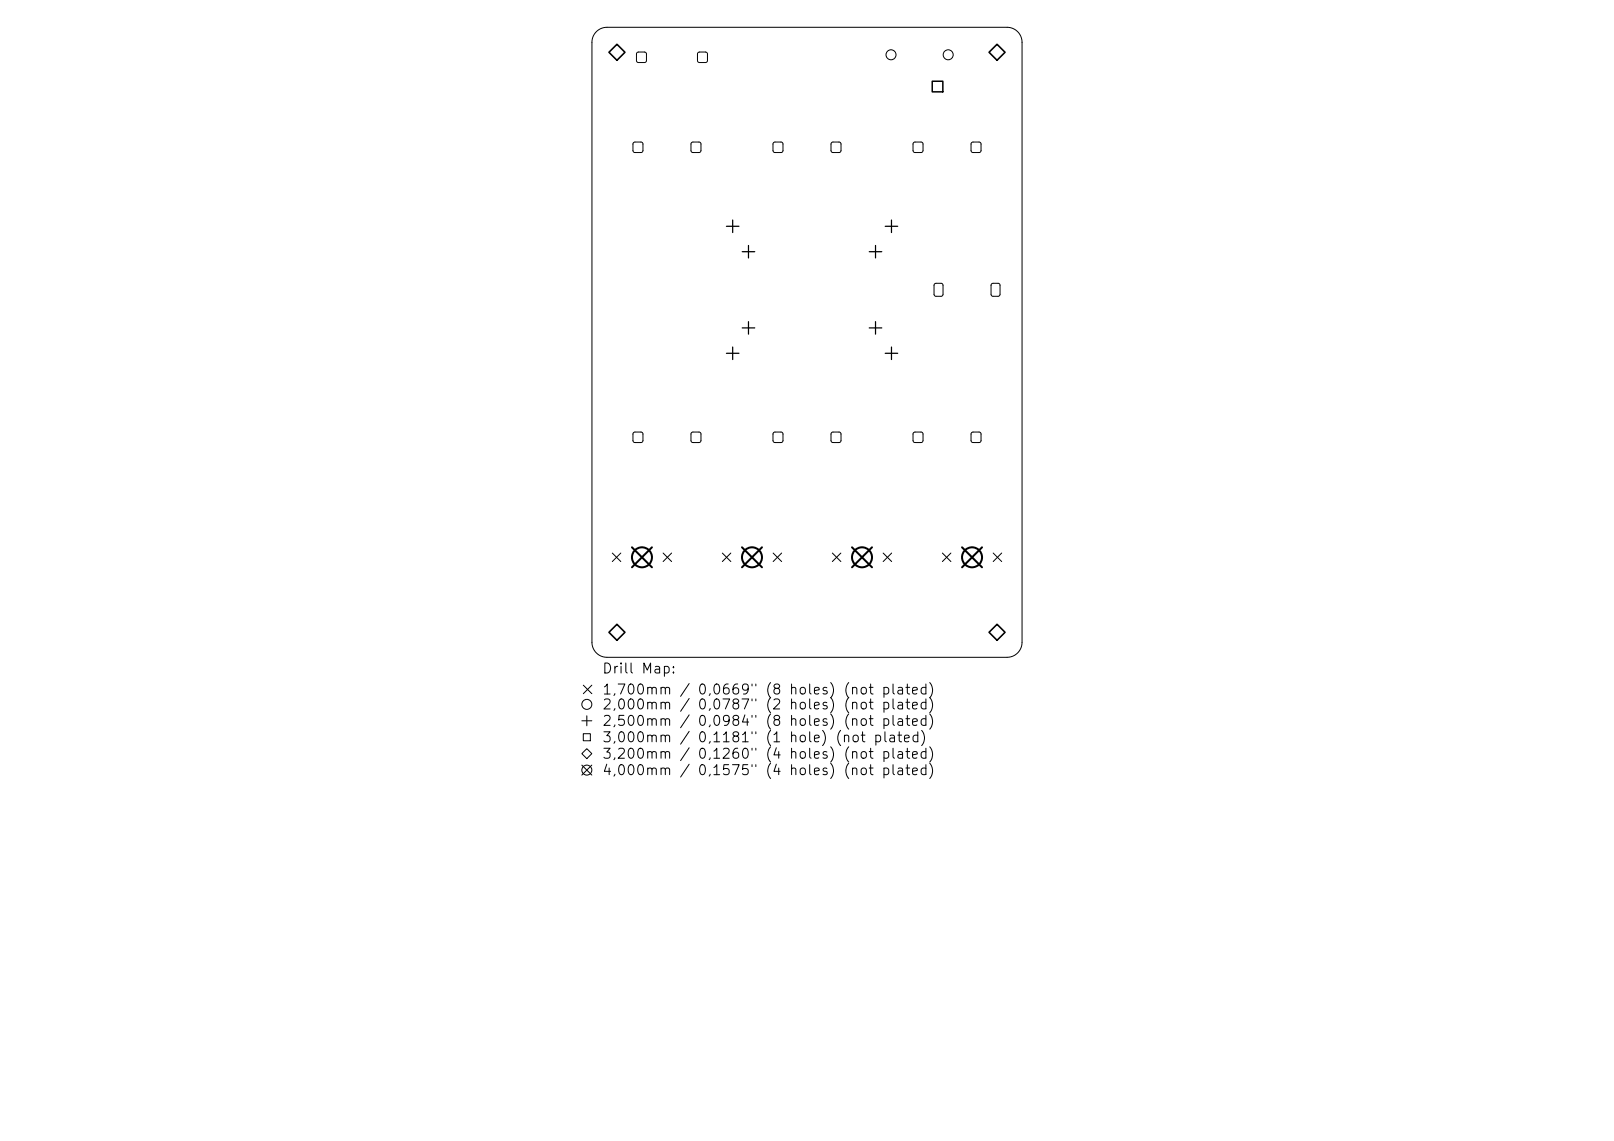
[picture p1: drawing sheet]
<svg xmlns="http://www.w3.org/2000/svg" width="297mm" height="210mm" viewBox="0 0 297 210" stroke-linecap="round" stroke-linejoin="round" font-family="sans-serif">
<defs><g id="words">
<g font-size="1.8">
<text x="110.7" y="124.4">Drill Map:</text>
<text x="110.7" y="128.3">1,700mm / 0,0669&quot; (8 holes) (not plated)</text>
<text x="110.7" y="131">2,000mm / 0,0787&quot; (2 holes) (not plated)</text>
<text x="110.7" y="134.1">2,500mm / 0,0984&quot; (8 holes) (not plated)</text>
<text x="110.7" y="137.1">3,000mm / 0,1181&quot; (1 hole) (not plated)</text>
<text x="110.7" y="140.1">3,200mm / 0,1260&quot; (4 holes) (not plated)</text>
<text x="110.7" y="143.1">4,000mm / 0,1575&quot; (4 holes) (not plated)</text>
</g>
</g></defs>
<g fill="none" stroke="#000" stroke-width=".18">
<path d="M109.7 5.8a2.76 2.76 0 0 1 2-.8h73.6a2.76 2.76 0 0 1 2.8 2.8v110.4a2.76 2.76 0 0 1-2.8 2.8h-73.6a2.76 2.76 0 0 1-2.8-2.8v-110.4a2.76 2.76 0 0 1 .8-2zM117.2 9.7l.3-.1 1.4 .1 .1 1.4-.1 .3-.3 .1-1.4-.1-.1-1.5zM128.5 9.7l.2-.1 1.4 .1 .1 .2-.1 1.5-.3 .1-1.3-.1-.2-.3zM116.6 26.3l.2-.2 1.4 .2 .1 1.4-.1 .3-1.4 .1-.2-.1-.1-1.5zM127.3 26.3l.2-.2 1.4 .2 .1 .2-.1 1.5-1.4 .1-.2-.1-.1-.3zM142.4 26.3l.2-.2 1.4 .2 .1 .2-.1 1.5-1.4 .1-.2-.1-.2-.3zM153 26.3l.3-.2 1.4 .2 .1 .2-.1 1.5-1.4 .1-.3-.1-.1-.3zM168.1 26.3l.3-.2 1.3 .2 .2 .2-.2 1.5-1.3 .1-.3-.1-.1-.3zM178.8 26.3l.3-.2 1.3 .2 .1 1.4-.1 .3-1.3 .1-.3-.1-.1-1.5zM172 52.3l1.2-.2 .3 .2v1.9l-.2 .3h-1.1l-.3-.1v-1.9zM182.5 52.3l1.2-.2 .3 .2v1.9l-.2 .3h-1.1l-.3-.1v-1.9zM116.6 79.6l.2-.1 1.4 .1 .1 1.5-.1 .2-.3 .2-1.3-.2-.1-1.4z"/>
<path d="M127.3 79.6l.2-.1 1.4 .1 .1 .3-.1 1.4-.3 .2-1.3-.2-.1-.2zM142.4 79.6l.2-.1 1.4 .1 .1 .3-.1 1.4-.3 .2-1.3-.2-.2-.2zM153 79.6l.3-.1 1.4 .1 .1 .3-.1 1.4-.3 .2-1.4-.2-.1-.2zM168.1 79.6l.3-.1 1.3 .1 .2 .3-.2 1.4-.2 .2-1.4-.2-.1-.2zM178.8 79.6l.3-.1 1.3 .1 .1 1.5-.1 .2-.2 .2-1.4-.2-.1-1.4zM112.7 101.8l1.5 1.6M114.2 101.8l-1.5 1.6M122 101.8l1.6 1.6M123.6 101.8l-1.6 1.6M132.9 101.8l1.6 1.6M134.5 101.8l-1.6 1.6M142.3 101.8l1.5 1.6"/>
<path d="M143.8 101.8l-1.5 1.6M153.2 101.8l1.5 1.6M154.7 101.8l-1.5 1.6M162.5 101.8l1.6 1.6M164.1 101.8l-1.6 1.6M173.4 101.8l1.6 1.6M175 101.8l-1.6 1.6M182.8 101.8l1.5 1.6M184.3 101.8l-1.5 1.6M107.1 138.7l.9-.9 .9 .9-.9 .9zM107.1 132.7h1.8M107.3 135h1.3v1.3h-1.3z"/>
<path d="M107.3 126.1l1.6 1.6M108 131.7v1.9M108.9 126.1l-1.6 1.6M107.1 140.8l1.8 1.9M108.9 140.8l-1.8 1.9"/>
<circle cx="164" cy="10.1" r=".92"/>
<circle cx="174.5" cy="10.1" r=".92"/>
<circle cx="108" cy="129.6" r=".92"/>
<circle cx="108" cy="141.7" r=".92"/>
</g>
<g fill="none" stroke="#000" stroke-width=".23">
<path d="M133.7 41.7h2.3M134.8 40.5v2.3M136.6 46.3h2.3M137.7 45.2v2.3M137.7 59.2v2.3M160 46.3h2.3M161.1 45.2v2.3M161.1 59.2v2.3M162.9 41.7h2.3M164 40.5v2.3M133.7 65h2.3M134.8 63.9v2.3"/>
<path d="M136.6 60.4h2.3M160 60.4h2.3M162.9 65h2.3M164 63.9v2.3"/>
</g>
<path d="M171.5 15h2v1.9h-2z" fill="none" stroke="#000" stroke-width=".28"/>
<path d="M113.5 8.2l1.5 1.4-1.5 1.5-1.4-1.5zM183.5 8.2l1.4 1.4-1.4 1.5-1.5-1.5zM112.1 116.4l1.4-1.5 1.5 1.5-1.5 1.5zM182 116.4l1.5-1.5 1.4 1.5-1.4 1.5z" fill="none" stroke="#000" stroke-width=".29"/>
<g fill="none" stroke="#000" stroke-width=".37">
<path d="M116.3 100.7l3.7 3.7M120 100.7l-3.7 3.7M136.5 100.7l3.7 3.7M140.2 100.7l-3.7 3.7M156.8 100.7l3.7 3.7M160.5 100.7l-3.7 3.7M177 100.7l3.7 3.7M180.7 100.7l-3.7 3.7"/>
<circle cx="118.1" cy="102.6" r="1.84"/>
<circle cx="138.4" cy="102.6" r="1.84"/>
<circle cx="158.6" cy="102.6" r="1.84"/>
<circle cx="178.9" cy="102.6" r="1.84"/>
</g>
<use href="#words"/>
</svg>
